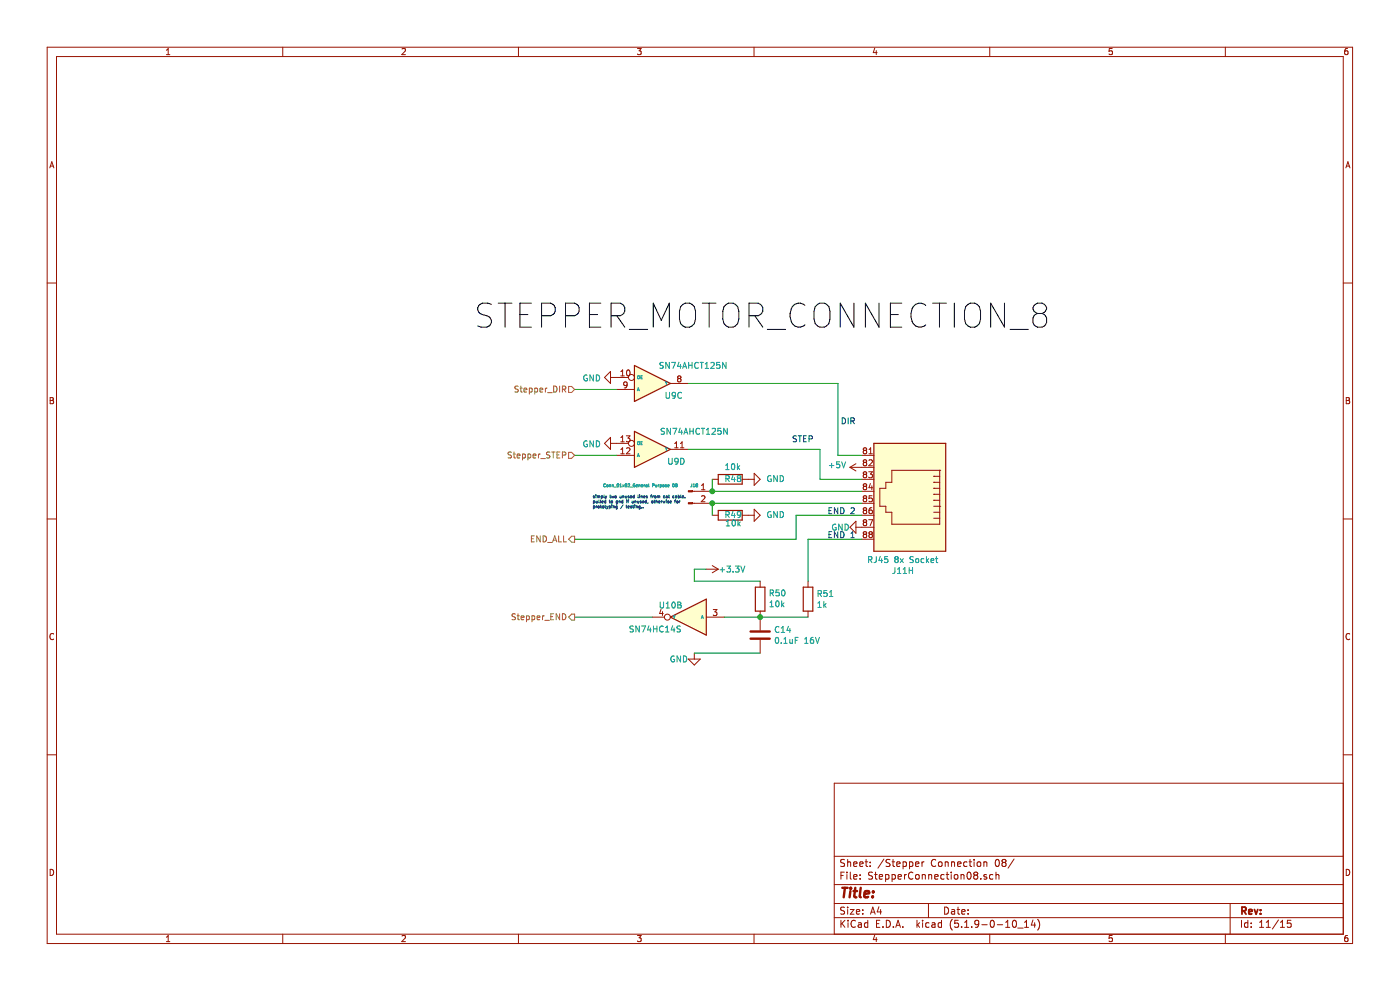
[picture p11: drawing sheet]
<svg xmlns="http://www.w3.org/2000/svg" width="420mm" height="297mm" viewBox="0 0 420 297" stroke-linecap="round" stroke-linejoin="round" font-family="sans-serif">
<path d="M0 0h419.9v296.9h-419.9z" fill-rule="evenodd" fill="#fff" stroke="#fff" stroke-width=".3"/>
<g fill="none" stroke="#981200" stroke-width=".3">
<path d="M14.1 14.1h391.7v268.7h-391.7zM17 17h386v263h-386zM49.9 16.4h1.1M49.9 15l.6-.5v1.9M84.8 14.1v2.9M120.6 14.7l.7-.2 .3 .5-1.1 1.4h1.1M155.5 14.1v2.9M191.2 14.5h1.1l-.6 .7 .6 .2v.8l-.3 .2-.8-.2M226.2 14.1v2.9M262.4 14.4l-.4 1.4h1.1M262.9 15.2v1.2M296.9 14.1v2.9"/>
<path d="M333.7 14.5h-.9l-.1 .9 .9-.1 .1 .9-.3 .2-.7-.2M367.6 14.1v2.9M404.3 14.5l-.6 .1-.2 .4-.1 1 .3 .4 .6-.2v-.9l-.6-.1-.3 .4M14.9 50.3l.7-1.8 .6 1.8M15.1 49.8h.9M403.8 50.3l.6-1.8 .6 1.8M403.9 49.8h.9M14.1 84.8h2.9M403 84.8h2.8M15 119.2h.7l.3 .3-.3 .5 .4 .4-.3 .6h-.8zM183.2 111.3v3.6l-1.8-1.8zM183.2 113.1h5.3"/>
<path d="M185 116.7h5.3M186.2 111.4l.6-.5v1.8M186.2 112.7h1.1M188.1 111l.3-.1a.95 .95 0 0 1 .6 .9 .95 .95 0 0 1-.6 .9l-.4-.7zM188.1 115.2l-.3 .4-.5-.1-.2-.3 .1-.6 .6-.1 .3 .3-.2 1.3-.6 .1M201.1 114.9h5.4M203.6 113.4l-.3-.3 .3-.4h.3l.4 .3-.4 .4M203.6 113.4l-.3 .4v.3l.3 .4 .5-.1 .2-.3v-.3l-.4-.4M203.6 113.4h.3M403.9 119.2h.6l.3 .3-.3 .5 .4 .4-.3 .6h-.7zM15 120h.7M183.2 132.9h5.3"/>
<path d="M183.2 131.1v3.6l-1.8-1.8zM185 136.5h5.3M186.2 136h1.1M186.2 131.1l.6-.5v1.8M186.2 134.7l.6-.5v1.8M186.2 132.4h1.1M187.9 130.6h1.1l-.6 .7 .5 .2 .1 .6-.4 .3-.7-.2M188 134.4l.6-.2 .4 .5-1.1 1.3h1.1M201.1 134.7h5.4M202.4 134.2h1M202.4 132.9l.5-.5v1.8M204.1 134.2h1.1"/>
<path d="M204.1 132.9l.5-.5v1.8M256.8 139l-1.8 1.1M258.6 136.5h3.6M259.3 135l-.3-.4 .3-.4 .6 .2v.4l-.3 .2M259.3 135l-.3 .3v.4l.3 .3 .5-.1 .2-.2-.1-.6-.3-.1M259.3 138.6l-.3-.4 .3-.4 .6 .2v.4l-.3 .2M259.3 138.6l-.3 .3v.4l.3 .3 .5-.1 .2-.2-.1-.6-.3-.1M259.3 135h.3M259.3 138.6h.3M260.7 138l.7-.2 .3 .5-1.1 1.3h1.1M260.7 136h1M260.7 134.7l.5-.5v1.8"/>
<path d="M403.9 120h.6M14.1 155.5h2.9M207.7 147.2h6M207.7 150.8h6M210.4 146.8h1.1M210.4 148.8l.7-.2 .4 .5-1.1 1.3h1.1M210.4 145.5l.6-.5v1.8M213.7 143.7h1.8M213.7 154.4h1.8M222.7 143.7h3.5M222.7 154.4h3.5M226.2 141.9l1.8 1.8-1.8 1.7z"/>
<path d="M226.2 152.6l1.8 1.8-1.8 1.8zM255 140.1h7.2M255 140.1l1.8 1M256.8 158h5.4M256.8 156.2v3.6l-1.8-1.8zM258.6 143.7h3.6M258.6 147.2h3.6M258.6 150.8h3.6M258.6 154.4h3.6M259.3 142.2l-.3-.4 .3-.4 .6 .2v.4l-.3 .2M259.3 142.2l-.3 .3v.4l.3 .3 .5-.1 .2-.2-.1-.6-.3-.1M259.3 145.8l-.3-.4 .3-.4 .6 .2v.4l-.3 .2"/>
<path d="M259.3 145.8l-.3 .3v.4l.3 .3 .5-.1 .2-.2-.1-.6-.3-.1M259.3 149.4l-.3-.4 .3-.4 .6 .2v.4l-.3 .2M259.3 149.4l-.3 .3v.3l.3 .4 .5-.1 .2-.3-.1-.5-.3-.1M259.3 153l-.3-.4 .3-.4 .6 .1v.5l-.3 .2M259.3 153l-.3 .3v.3l.3 .4 .5-.1 .2-.3-.1-.5-.3-.1M259.3 156.5l-.3-.3 .3-.4 .6 .1v.5l-.3 .1M259.3 156.5l-.3 .4v.3l.3 .3h.5l.2-.3-.1-.5-.3-.2M259.3 142.2h.3M259.3 145.8h.3M259.3 149.4h.3M259.3 153h.3M259.3 156.5h.3"/>
<path d="M260.6 141.4h1.1l-.6 .7 .5 .2 .1 .6-.3 .3-.8-.2M260.6 155.8h1.2l-.8 1.7M261.1 144.9l-.4 1.3h1.1M261.6 152.2l-.7 .1-.2 .7 .1 .8 .8 .1 .1-.3-.1-.6-.6-.2-.3 .4M261.6 145.6v1.2M261.6 148.6h-.8l-.1 .8 .7-.1 .3 .3v.4l-.3 .4-.7-.2M267.5 141h14.4v16.1h-14.4v-3.6h-1.7v-1.8h-1.8v-5.4h1.8v-1.8h1.7zM280.1 142.8h.1M280.1 144.5h.1M280.1 146.3h.1M280.1 148.1h.1M280.1 149.9h.1"/>
<path d="M280.1 153.5h1.8M280.1 155.3h1.8M280.1 142.8h1.8M280.1 144.5h1.8M280.1 146.3h1.8M280.1 148.1h1.8M280.1 149.9h1.8M280.1 151.7h1.8M281.9 151.7h.1M281.9 141h.1M403 155.5h2.8M211.9 170.6h3.6"/>
<path d="M213.7 169.5l1.8 1.1M215.5 170.6l-1.8 1.1M228 174.2v1.8M242.4 174.2v1.8M258.6 161.6h3.6M259.3 160.1l-.3-.3 .3-.5 .6 .2v.5l-.3 .1M259.3 160.1l-.3 .4v.3l.3 .3h.5l.2-.3-.1-.5-.3-.2M259.3 160.1h.3M261 160.1l-.3-.3 .3-.5h.4l.3 .4-.3 .4M261 160.1l-.3 .4 .1 .5 .2 .1h.6l.1-.3v-.3l-.3-.4M261 160.1h.4M16.1 190a.82 .82 0 0 0-1.1 .8 .82 .82 0 0 0 1.1 .7"/>
<path d="M195.7 185h3.6M198.3 182.6l-.4 1.3h1.1M198.7 183.3v1.2M206.5 197.5h3.6l-1.8 1.8zM208.3 195.7v1.8M211.9 185h5.4M214 182.7h1.1l-.6 .7 .5 .1 .1 .7-.4 .3-.7-.2M228 183.2v5.7M228 191.8v3.9M242.4 183.2v1.8M404.9 190a.82 .82 0 0 0-1.1 .8 .82 .82 0 0 0 1.1 .7M14.1 226.2h2.9"/>
<path d="M403 234.7h-152.7v45.3M403 226.2h2.8M250.3 256.6h152.7M253.4 257.7l-.8-.1-.4 .4 .2 .5 .9 .4v.6l-.3 .2-.8-.1M254.3 257.6v2.1M254.3 258.5l.3-.2 .5 .1 .1 1.3M256.1 259l1-.2-.1-.4-.6-.1-.3 .3 .1 1h.8M257.9 259l1-.2-.1-.4-.6-.1-.3 .3 .1 1h.8M259.5 258.3h.8M259.8 257.6v1.8l.5 .3M261 259.5v.2M261 258.4v.2"/>
<path d="M265.2 257.5l-1.8 2.7M267 257.7l-.8-.1-.4 .4 .1 .4 1 .5v.6l-.3 .2-.8-.1M267.6 258.3h.8M267.9 257.6v1.8l.5 .3M269 259l1-.2-.1-.4-.6-.1-.3 .3 .1 1h.8M270.9 258.4l.6-.1 .4 .4v.8l-.4 .2-.6-.1M270.9 258.3v2.1M272.9 258.4l.6-.1 .4 .4-.1 .8-.3 .2-.6-.1M272.9 258.3v2.1M274.7 259l1-.2-.1-.4-.6-.1-.3 .3 .1 1h.8M276.6 258.3v1.4M277.2 258.3l-.6 .4"/>
<path d="M280.7 257.8a1 1 0 0 0-1.4 .7 1 1 0 0 0 1 1.2l.4-.2M281.6 258.5l.4-.2 .5 .2 .1 .8-.1 .3-.5 .1-.4-.2zM283.6 258.5l.3-.2 .5 .1 .1 1.3M283.6 258.3v1.4M285.5 258.5l.3-.2 .5 .1 .1 1.3M285.5 258.3v1.4M287.3 259l1-.2-.1-.4-.6-.1-.3 .3 .1 1h.8M290.1 258.4l-.6-.1-.4 .4 .1 .8 .3 .2 .6-.1M290.7 258.3h.8M291 257.6v1.8l.5 .3M292.2 257.6v.2M292.2 258.3v1.4"/>
<path d="M293.2 258.5l.4-.2 .6 .2v1l-.4 .2-.6-.2zM295.2 258.5l.3-.2 .5 .1 .1 1.3M295.2 258.3v1.4M298.8 257.8l.3-.2a1.13 1.13 0 0 1 .7 1 1.13 1.13 0 0 1-.7 1.1l-.5-.8zM301 258.5l-.4 .4 .1 .6 .3 .2h.4l.4-.4v-.4l-.4-.4M301 258.5l-.4-.4 .4-.5h.4l.4 .4-.4 .5M301 258.5h.4M304.2 257.5l-1.8 2.7M15 260.5a.93 .93 0 0 1 1.1 1 .93 .93 0 0 1-1.1 .9zM84.8 280v2.8M155.5 280v2.8M226.2 280v2.8"/>
<path d="M250.3 275h152.7M250.3 270.8h152.7M250.3 265.1h152.7M252.3 262.4h.7M252.3 275.8v2.1M252.6 276.7l.9 1.2M253.3 261.4h-1v2.1M253.4 272l-.8-.1-.4 .4 .2 .5 .9 .4v.6l-.3 .2-.8-.1M253.5 275.8l-1.2 1.2M254.1 261.4v.2M254.1 262.1v1.4M254.3 271.9v.2"/>
<path d="M254.3 272.6v1.4M254.4 275.8v.2M254.4 276.5v1.4M255.1 272.6h1.1l-1.1 1.4h1.1M255.1 261.4v1.8l.3 .3M256.1 262.8l1-.2-.1-.4-.6-.1-.3 .3 .1 1h.8M256.6 276a.84 .84 0 0 0-1.1 0 .84 .84 0 0 0-.2 1 .8 .8 0 0 0 .4 .8 .8 .8 0 0 0 .9-.1M256.9 273.3l1-.2-.1-.4-.6-.1-.3 .3 .1 1h.8M257.5 276.6h.8l.1 1.3M258 263.3v.2M258 262.2v.2M258.4 277l-.7 .1-.3 .3 .3 .5 .7-.1"/>
<path d="M258.8 273.8v.2M258.8 272.7v.2M260.3 276.6l-.6-.1-.4 .4 .1 .8 .3 .2 .6-.1M260.3 275.8v2.1M261.2 274l.6-2.1 .8 2.1M261.3 273.4h1.1M261.8 261.5l-.9-.1-.4 .4 .2 .4 1 .5v.6l-.4 .2-.8-.1M262.4 262.1h.8M262.7 261.4v1.8l.5 .3M263 276.8h.7M263.7 271.8l-.5 1.5h1.3M263.8 262.8l1-.2-.1-.4-.6-.1-.3 .3 .1 1h.8"/>
<path d="M264 275.8h-1v2.1h1M264.2 272.6v1.4M264.9 277.7v.2M265.7 262.2l.6-.1 .4 .4-.1 .8-.3 .2-.6-.1M265.7 262.1v2.1M265.9 275.8a1.07 1.07 0 0 1 1.2 1.1 1.07 1.07 0 0 1-1.2 1zM267.6 262.2l.6-.1 .4 .4-.1 .8-.3 .2-.6-.1M267.6 262.1v2.1M268 277.7v.2M268.7 277.9l.7-2.1 .7 2.1M268.9 277.3h1M269.4 262.8l1-.2-.1-.4-.6-.1-.3 .3 .1 1h.8"/>
<path d="M270.9 277.7v.2M271.4 262.1v1.4M271.9 262.1l-.5 .4M273.9 261.6a1 1 0 0 0-1.4 .7 1 1 0 0 0 1 1.2l.4-.2M274.8 262.3l.3-.2 .6 .2 .1 .8-.2 .3-.5 .1-.3-.2zM275.1 275.8v2.1M275.3 277.1l.6 .8M275.9 276.5l-.8 .8M276.7 262.3l.3-.2 .5 .1 .1 1.3M276.7 262.1v1.4M276.8 275.8v.2M276.8 276.5v1.4"/>
<path d="M278.5 270.8v4.2M278.6 262.3l.3-.2 .5 .1 .1 1.3M278.6 262.1v1.4M278.7 276.6l-.6-.1-.4 .4 .1 .8 .3 .2 .6-.1M279.6 276.6h.8l.1 1.3M280.4 262.8l1-.2-.1-.4-.6-.1-.3 .3 .1 1h.8M280.5 277l-1 .4 .3 .5 .7-.1M282.5 276.6l-.7-.1-.4 .4 .1 .8 .3 .2 .7-.1M282.5 275.8v2.1M283.2 262.2l-.6-.1-.4 .4 .1 .8 .3 .2 .6-.1M283.4 271.9a1.07 1.07 0 0 1 1.2 1 1.07 1.07 0 0 1-1.2 1.1zM283.9 262.1h.7"/>
<path d="M284.1 261.4v1.8l.5 .3M285.4 261.4v.2M285.4 262.1v1.4M285.5 272.7h.8l.1 1.3M285.7 275.5a2.42 2.42 0 0 0 0 3.3M286.4 262.3l.3-.2 .6 .2 .1 .8-.2 .3-.5 .1-.3-.2zM286.4 273.1l-.7 .1-.3 .3 .3 .5 .7-.1M287.1 272.6h.8M287.4 271.9v1.8l.5 .3M287.5 275.8h-1l-.1 1 1-.1 .2 .3-.1 .7-.3 .2-.8-.2M288.3 262.3l.3-.2 .5 .1 .1 1.3M288.3 262.1v1.4"/>
<path d="M288.5 277.7v.2M288.5 273.3l1-.2-.1-.4-.6-.1-.3 .3 .1 1h.8M289.4 277.9h1.2M289.4 276.4l.6-.6v2.1M290.3 261.6l.3-.2a1.13 1.13 0 0 1 .7 1 1.13 1.13 0 0 1-.7 1.1l-.5-.8zM290.4 273.8v.2M290.4 272.7v.2M291.5 277.7v.2M292.5 262.3l-.4-.4 .4-.5h.4l.4 .4-.4 .5M292.5 262.3l-.4 .4 .1 .6 .3 .2h.4l.4-.4v-.4l-.4-.4M292.5 262.3h.4M293.6 276.7l-.4 .4-.6-.1-.2-.3 .2-.8 .6-.1 .4 .4v1.2l-.6 .5h-.4"/>
<path d="M294.2 263.3v.2M294.6 277.1h1.6M296 262.2l-.5-.1-.3 .3v.3l.8 .2v.5h-.8M296.9 280v2.8M297.4 275.9l.2-.1a1.13 1.13 0 0 1 .7 1.1 1.13 1.13 0 0 1-.7 1 1.41 1.41 0 0 1-.2-2zM297.9 262.2l-.6-.1-.4 .4 .1 .8 .3 .2 .6-.1M298.8 262.3l.3-.2 .5 .1 .1 1.3M298.8 261.4v2.1M299.2 277.1h1.6M301.7 277.9h1.2M301.7 276.4l.6-.6v2.1M303.9 276l.3-.2a1.13 1.13 0 0 1 .8 1.1 1.13 1.13 0 0 1-.8 1l-.5-.8z"/>
<path d="M305.3 278.1h1.6M307.4 277.9h1.2M307.4 276.4l.6-.6v2.1M309.9 275.7l-.5 1.5h1.3M310.4 276.5v1.4M311.3 275.5a2.42 2.42 0 0 1 0 3.3M367.6 280v2.8M369 270.8v9.2M372.5 275.8v2.1M374.4 276.6l-.7-.1-.4 .4 .2 .9h.9M374.4 275.8v2.1M375.4 277.7v.2"/>
<path d="M375.4 276.6v.2M377.9 277.9h1.2M377.9 276.4l.6-.6v2.1M379.9 277.9h1.2M379.9 276.4l.6-.6v2.1M383.5 275.7l-1.8 2.7M384.1 277.9h1.2M384.1 276.4l.6-.6v2.1M387.3 275.8h-1.1v1l1-.1 .1 1-.3 .2-.8-.2M403.9 260.5a.93 .93 0 0 1 1 1 .93 .93 0 0 1-1 .9zM49.9 280.9l.6-.5v1.8M49.9 282.2h1.1"/>
<path d="M120.6 280.5l.7-.1 .3 .5-1.1 1.3h1.1M191.2 280.4h1.1l-.6 .7 .6 .1v.8l-.3 .2-.8-.2M262.4 280.3l-.4 1.3h1.1M262.9 281v1.2M333.7 280.4h-.9l-.1 .8 .9-.1 .1 .9-.3 .2-.7-.2M404.3 280.4h-.6l-.2 .4-.1 1 .3 .4 .6-.2v-.9h-.6l-.3 .3"/>
<circle cx="189.4" cy="113.1" r=".9"/>
<circle cx="189.4" cy="132.9" r=".9"/>
<circle cx="200.2" cy="185" r=".9"/>
</g>
<path d="M372.6 273l1-.1 .2-.3-.1-.5-.3-.2h-.8v2.1M373.1 273l.7 1M374.6 273.3l1-.2-.1-.4-.6-.1-.3 .3 .1 1h.8M376.3 272.6l.5 1.4 .5-1.4M378.2 273.8v.2M378.2 272.7v.2" fill="none" stroke="#981200" stroke-width=".54"/>
<g fill="none" stroke="#981200" stroke-width=".72">
<path d="M225.2 191.4h5.7M225.2 189.3h5.7M252.7 266.1h1.6M253.5 266.1l-.4 2.8M255.1 267l-.2 1.9M255.2 266.1v.3M255.2 266.1l.2 .1-.2 .2M256.1 267h1M256.6 266.1l-.3 2.4 .1 .3 .5 .1M258.2 266.1l-.3 2.4 .3 .4M259.3 268l1.4-.3v-.5h-1.1l-.3 1.3 .3 .4 .8-.1M261.8 268.7v.2"/>
<path d="M262 267.2l.1 .1-.2 .1M262 267.2l-.1 .2"/>
</g>
<g fill="#fffecd" stroke="#fffecd" stroke-width=".36">
<path d="M190.3 129.3l10.8 5.4-10.8 5.4z"/>
<path d="M201.1 185l10.8-5.4v10.7z"/>
<path d="M190.3 109.5l10.8 5.4-10.8 5.4z"/>
<path d="M262.2 132.9h21.5v32.3h-21.5z" fill-rule="evenodd"/>
</g>
<path d="M190.3 109.5l10.8 5.4-10.8 5.4zM190.3 129.3l10.8 5.4-10.8 5.4zM262.2 132.9h21.5v32.3h-21.5zM215.5 142.2h7.2v2.9h-7.2zM215.5 153h7.2v2.9h-7.2zM226.6 176h2.9v7.2h-2.9zM241 176h2.8v7.2h-2.8zM201.1 185l10.8-5.4v10.7z" fill="none" stroke="#981200" stroke-width=".36"/>
<g fill="none" stroke="#009596" stroke-width=".3">
<path d="M176.1 112.5a.83 .83 0 0 0-1 .8 .83 .83 0 0 0 1 .8l.1-.7h-.3M178 112.4v1.8l-1-1.8v1.8M178.9 112.4a.9 .9 0 0 1 1 .9 .9 .9 0 0 1-1 .9zM191.2 117.1l.3-.9 .3 .9M191.3 116.9h.4M191.3 112.7h.5l-.1 .8-.4-.1zM192.3 113.1h.3M192.7 112.6h-.4v.9h.4M199 108.7l-.7-.1-.2 .2v.6l.7 .2 .2 .5-.4 .3-.6-.1M199.6 114.4l.3 .5M199.8 117.6v1.5l.4 .3 .5-.1 .2-.2v-1.5M199.9 114.9v.4"/>
<path d="M200.2 114.4l-.3 .5M200.8 108.6v1.8l-1.1-1.8v1.8M201.5 108.6h1.2l-.8 1.8M202.7 118.4l-.4 .3-.5-.1-.2-.2 .1-.6 .6-.2 .4 .3-.1 1-.3 .4-.5 .1M203.7 108.5l-.4 1.3h1.1M204.1 109.2v1.2M204.5 117.8a.79 .79 0 0 0-1.2 .7 .79 .79 0 0 0 1.2 .7M204.8 110.4l.6-1.8 .6 1.8M205 109.9h.8M206.6 108.6v1.8M206.6 109.5h1M207.6 108.6v1.8"/>
<path d="M209.5 108.8a.79 .79 0 0 0-1 .1 .79 .79 0 0 0 0 1.1l.5 .4 .5-.2M210 108.6h1M210.5 108.6v1.8M211.6 110.4h1M211.6 109.1l.5-.5v1.8M213.2 108.8l.7-.2 .4 .5-1.1 1.3h1.1M215.9 108.6h-.9v.9l.7-.2 .3 .3v.5l-.3 .3-.7-.2M217.8 108.6v1.8l-1-1.8v1.8M176.1 132.2a.83 .83 0 0 0-1 .8 .83 .83 0 0 0 1 .8l.1-.6h-.3M178 132.1v1.8l-1-1.8v1.8M178.9 132.1a.9 .9 0 0 1 1 .9 .9 .9 0 0 1-1 .9zM191.2 136.9l.3-.9 .3 .9"/>
<path d="M191.3 136.6h.4M191.3 132.5h.5l-.1 .7-.4-.1zM192.3 132.8h.3M192.7 132.4h-.4v.9h.4M199.4 128.5l-.7-.1-.3 .1 .1 .6 .7 .3 .2 .4-.4 .3h-.7M199.6 134.2l.3 .4M199.9 134.6v.5M200.2 134.2l-.3 .4M200.6 137.3v1.5l.4 .3h.5l.1-.3v-1.5M201.1 128.4v1.7l-1-1.7v1.7M201.8 128.4h1.2l-.7 1.7M203.4 138.1l-.3 .3h-.5l-.2-.3 .1-.6 .6-.2 .3 .4v1l-.3 .4h-.5"/>
<path d="M204.1 128.3l-.5 1.2h1.1M204.2 137.3a.91 .91 0 0 1 1 .9 .91 .91 0 0 1-1 .9zM204.5 129v1.1M205.2 130.1l.5-1.7 .7 1.7M205.3 129.6h.9M207 128.4v1.7M207 129.2h1M208 128.4v1.7M209.9 128.5a.79 .79 0 0 0-1.1 .2 .79 .79 0 0 0 0 1l.5 .4 .6-.1M210.4 128.4h1M210.9 128.4v1.7M211.9 130.1h1"/>
<path d="M211.9 128.9l.5-.5v1.7M213.6 128.5l.7-.1 .4 .5-1.2 1.2h1.2M216.3 128.4h-.9l-.1 .8 .7-.2 .4 .4v.4l-.4 .3-.7-.1M217.7 139.4l.5-.5v1.8M218.2 128.4v1.7l-1.1-1.7v1.7M219.6 139.1l.3-.2a.97 .97 0 0 1 .6 .9 .97 .97 0 0 1-.6 .9l-.5-.6zM221.2 138.9v1.8M221.9 139.6l-.7 .6M248.8 139.5h1.4M249.5 138.8v1.4M251.9 138.4h-.9v.9l.2-.2 .6 .1 .1 .8-.3 .2-.6-.2M252.5 138.4l.6 1.8 .6-1.8"/>
<path d="M181.6 145.1a.4 .4 0 0 0-.5 .3 .4 .4 0 0 0 .5 .4M182.1 145.3l.3 .2-.1 .4-.3-.2zM182.8 145.4l.4-.1v.6M182.8 145.3v.6M183.7 145.4l.3-.1v.6M183.7 145.3v.6M184.2 146h.7M185.2 145.1l.1-.1a.4 .4 0 0 1 .4 .5 .4 .4 0 0 1-.5 .3zM186 145.9h.5M186 145.3l.2-.3v.9M186.8 145.3l.4 .6M187.2 145.3l-.4 .6"/>
<path d="M187.6 145.1l.2-.1a.4 .4 0 0 1 .3 .5 .4 .4 0 0 1-.5 .3zM187.9 145.1h.1M188.4 145.1h.4M188.4 145.1h.1M188.8 145.1h.1M188.9 145.1v.3l-.5 .5h.5M189.1 146h.7M190.4 145.1a.4 .4 0 0 0-.5 .4 .4 .4 0 0 0 .6 .3v-.3h-.2M190.8 145.6l.5-.1-.1-.2-.4 .1 .1 .5h.3M191.6 145.4l.4-.1v.6M191.6 145.3v.6M192.4 145.6l.5-.1-.1-.2-.4 .1 .1 .5h.3"/>
<path d="M193.2 145.3v.6M193.5 145.3l-.3 .2M193.8 145.3h.3l.1 .6M194.2 145.5l-.5 .2 .2 .2h.3M194.6 145l.1 .9M196.2 145.1l-.4-.1v.9M196.2 145.4l-.4 .1M196.2 145.1h.1M196.2 145.4h.1M196.2 145.1v.3M196.7 145.3v.6l.3-.1M197 145.3v.6"/>
<path d="M197.4 145.3v.6M197.7 145.3l-.3 .2M198 145.3l.5 .2-.2 .4h-.3M198 145.3v.9M198.8 145.4l.4-.1v.6l-.4-.1zM199.9 145.3l-.3 .2 .4 .3-.4 .1M200.3 145.6l.5-.1-.1-.2-.4 .1 .1 .5h.3M201.9 145.1l.1-.1a.44 .44 0 0 1 .3 .5 .44 .44 0 0 1-.4 .4zM201.9 145.1h.1M202.6 145.2l.2 .2M202.6 145.2h.1M202.7 145.1l-.1 .1"/>
<path d="M202.7 145.1l.5 .1M202.7 145.1h.1M202.8 145.4l-.2 .2 .2 .3 .4-.2-.2-.3M202.8 145.4h.2M203.2 145.2h.1M203.2 145.2l-.2 .2M207.5 145v.8l-.3 .1M207.9 145.9h.5M207.9 145.3l.3-.3v.9M208.8 145.2l.2 .2M208.8 145.2h.1M209 145.4l-.2 .2 .2 .3 .3-.2-.2-.3"/>
<path d="M209 145.4h.1M209.2 145.1l-.4 .1M209.2 145.1h.1M209.3 145.1v.1M209.3 145.2h.1M209.3 145.2l-.2 .2M217.7 140.7h1M217.8 154.2h.8l.1-.7-.9-.2v1.8M217.8 143.5l.8-.1 .1-.7-.9-.2v1.8M217.9 157.6h1M217.9 156.3l.5-.5v1.8M218.2 143.5l.6 .8"/>
<path d="M218.2 154.2l.6 .9M219.8 156l.2-.2a.97 .97 0 0 1 .6 .9 .97 .97 0 0 1-.6 .9l-.4-.7zM219.9 142.5l-.4 1.2h1.1M219.9 153.2l-.4 1.3h1.1M220.3 143.1v1.2M220.3 153.9v1.2M221.4 140.1l.5 .6M221.4 155.8v1.8M221.5 143.3l-.3-.3 .3-.5h.4l.3 .4-.3 .4M221.5 143.3l-.3 .4 .1 .5 .2 .1h.5l.2-.3v-.3l-.3-.4M221.5 143.3h.4M221.6 156.9l.5 .7"/>
<path d="M222.1 156.4l-.7 .7M222.2 154.1l-.3 .3h-.5l-.1-.9 .6-.2 .3 .4-.1 1-.2 .3-.5 .1M231.3 153.4a.83 .83 0 0 0-1 .8 .83 .83 0 0 0 1 .8l.1-.6h-.4M231.3 142.6a.83 .83 0 0 0-1 .9 .83 .83 0 0 0 1 .8l.1-.7h-.4M233.2 142.5v1.8l-1.1-1.8v1.8M233.2 153.3v1.8l-1.1-1.8v1.8M234 153.3a.9 .9 0 0 1 1.1 .9 .9 .9 0 0 1-1.1 .9zM234 142.5a.9 .9 0 0 1 1.1 .9 .9 .9 0 0 1-1.1 .9zM250.7 157.2a.83 .83 0 0 0-1 .8 .83 .83 0 0 0 1 .8l.2-.7h-.4M252.6 157.1v1.8l-1-1.8v1.8M253.5 157.1a.9 .9 0 0 1 1 .9 .9 .9 0 0 1-1 .9zM216 170.8h1.4"/>
<path d="M216.7 170.1v1.3M218.1 169.7h1.1l-.6 .6 .5 .2 .1 .6-.4 .3-.7-.1M219.9 171.3v.1M220.6 169.7h1.1l-.6 .6 .6 .2v.8l-.3 .1-.8-.1M222.2 169.7l.6 1.7 .6-1.7M231.1 177.7h.8l.1-.7-.9-.2v1.8M231.5 177.7l.6 .9M233.7 176.8h-.8l-.1 .9 .2-.2 .7 .2v.7l-.3 .2-.6-.2M234.7 177l.2-.2a.95 .95 0 0 1 .6 .9 .95 .95 0 0 1-.6 .9l-.4-.7zM245.4 177.9l.9-.1 .1-.6-1-.2v1.8M245.9 177.9l.5 .9M248.1 177h-.9l-.1 .8 .3-.1 .7 .1v.8l-.3 .2-.7-.2"/>
<path d="M248.8 178.8h1.1M248.8 177.5l.5-.5v1.8M260.6 167.7h.8l.1-.7-.9-.2v1.8M261 167.7l.6 .9M262.9 166.8l-.1 1.6-.6 .2M264.1 166.7l-.4 1.3h1M264.5 167.4v1.2M266.3 166.8h-.8l-.1 .9 .6-.2 .4 .4v.4l-.4 .3-.6-.2M268.5 170.1v1.3l-.3 .4-.4 .1M268.8 167.6l-.4-.4 .4-.4 .6 .2v.4l-.3 .2M268.8 167.6l-.4 .3v.4l.4 .3 .5-.1 .2-.2-.1-.6-.3-.1M268.8 167.6h.3"/>
<path d="M269.2 171.9h1.1M269.2 170.6l.6-.5v1.8M270.1 167.4l.9 1.2M271 171.9h1M271 170.6l.5-.5v1.8M271 167.4l-.9 1.2M272.8 170.1v1.8M272.8 170.9h1M273.8 170.1v1.8M274 166.9l-.7-.1-.3 .2v.5l.8 .4 .2 .4-.3 .3-.7-.1M274.8 167.5l.5-.1 .3 .3-.1 .8-.7-.1zM277.2 167.5l-.6-.1-.3 .3 .2 .8h.7"/>
<path d="M277.9 166.8v1.8M278.1 167.9l.5 .7M278.6 167.4l-.7 .7M279.3 168l.9-.1-.1-.4-.6-.1-.2 .3 .1 .8h.7M280.7 167.4h.6M280.9 166.8v1.6l.4 .2M190 187.7l-.7-.1-.3 .2v.5l.8 .3 .2 .5-.3 .3-.7-.1M191.8 187.6v1.8l-1-1.8v1.8M192.5 187.6h1.2l-.8 1.8M194.7 187.5l-.4 1.3h1.1M195.1 188.2v1.2M196 187.6v1.8"/>
<path d="M196 188.5h1.1M197.1 187.6v1.8M198.1 180.4v1.5l.3 .3h.3l.4-.3v-1.5M199 187.8a.79 .79 0 0 0-1.2 .7 .79 .79 0 0 0 1.2 .7M199.6 189.4h1.1M199.6 188.1l.6-.5v1.8M199.9 182.2h1M199.9 180.9l.5-.5v1.8M201.7 180.6l.3-.2a.95 .95 0 0 1 .6 .9 .95 .95 0 0 1-.6 .9l-.5-.7zM201.8 187.5l-.4 1.3h1.1M202 184.4l.3 .5M202.2 188.2v1.2"/>
<path d="M202.3 184.9v.4M202.3 196.7a.83 .83 0 0 0-1.1 .8 .83 .83 0 0 0 1.1 .8l.1-.7h-.4M202.6 184.4l-.3 .5M203.3 180.4l.9 .2 .1 .3-.4 .4 .5 .3-.2 .5-.9 .1zM203.3 181.3h.6M204.1 187.7l-.7-.1-.2 .2v.6l.8 .3 .1 .4-.3 .3-.7-.1M204.2 196.6v1.8l-1.1-1.8v1.8M205 196.6a.9 .9 0 0 1 1 .9 .9 .9 0 0 1-1 .9zM210.4 185.3l.3-.9 .3 .9M210.5 185.1h.4M231 180.6l.5-.5v1.8M231 181.9h1"/>
<path d="M232.8 191.2l.2-.2a.95 .95 0 0 1 .6 .9 .95 .95 0 0 1-.6 .9l-.4-.7zM232.9 180.2l.2-.1a.97 .97 0 0 1 .6 .9 .97 .97 0 0 1-.6 .9l-.4-.7zM233.7 187.9a.79 .79 0 0 0-1.1 .7 .79 .79 0 0 0 1.1 .8M234.4 189.5h1M234.4 188.3l.5-.5v1.7M234.4 192.6v.2M234.5 180.1v1.8M234.7 181.2l.5 .7M235.2 192.8h1M235.2 191.5l.5-.5v1.8M235.2 180.7l-.7 .7M236.5 187.7l-.4 1.2h1.1"/>
<path d="M237 188.4v1.1M237 191.6v1.1l.7-.1M237.7 191.6v1.2M238.6 191.9h.6M239.4 191h-.8v1.8M241.4 192.8h1M241.4 191.5l.5-.5v1.8M244 191h-.4a1.12 1.12 0 0 0-.1 1.8l.5-.1 .1-.6-.3-.4h-.3l-.4 .4M244.6 191l.6 1.8 .6-1.8M245.4 182h1M245.4 180.7l.5-.5v1.8M247.2 180.2v1.8"/>
<path d="M247.3 181.4l.5 .6M247.8 180.9l-.6 .6"/>
</g>
<g fill="#981200" stroke="#981200" stroke-width=".3">
<path d="M206.5 150.7h1.2v.3h-1.2z" fill-rule="evenodd"/>
<path d="M206.5 147.1h1.2v.3h-1.2z" fill-rule="evenodd"/>
</g>
<path d="M172.4 116.7h12.6M206.5 114.9h44.9v21.6h7.2M172.4 136.5h12.6M206.5 134.7h39.5v9h12.6M213.7 143.7v3.5h44.9M258.6 154.4h-19.8v7.2h-66.4M258.6 150.8h-44.9v3.6M211.9 170.6h-3.6v3.6h19.7M258.6 161.6h-16.2v12.6M172.4 185h23.3M208.3 195.7h19.7M217.3 185h25.1" fill="none" stroke="#009300" stroke-width=".3"/>
<g fill="none" stroke="#969400" stroke-width=".3">
<path d="M155.5 115.8l-.7-.1-.3 .2v.5l.8 .4 .2 .4-.4 .3-.6-.1M156 116.3h.7M156.3 115.7v1.6l.4 .2M157.2 116.9l.9-.1-.2-.4-.5-.1-.2 .3 .1 .8h.6M158.8 116.4l.5-.1 .4 .3-.2 .8h-.7M158.8 116.3v1.8M160.4 116.4l.6-.1 .3 .3-.2 .8h-.7M160.4 116.3v1.8M162 116.9l.8-.1v-.4l-.6-.1-.2 .3 .1 .8h.7M163.6 116.3v1.2M164.1 116.3l-.5 .3M164.3 117.7h1.4"/>
<path d="M166.1 115.7a.9 .9 0 0 1 1 .9 .9 .9 0 0 1-1 .9zM167.9 115.7v1.8M168.7 116.6l1-.1v-.6l-1-.2v1.8M169.1 116.6l.7 .9M170.6 115.8h.9l.9 .9-.9 .9h-.9zM153.4 135.6l-.7-.1-.2 .1 .1 .7 .7 .3 .1 .3-.3 .4-.7-.1M154 136.1h.6M154.2 135.5v1.5l.4 .3M155.1 136.6l.9-.1-.1-.4h-.5l-.3 .2 .1 .9h.7M156.8 136.1h.5l.3 .3-.2 .8h-.6M156.8 136.1v1.8M158.4 136.1h.5l.3 .3-.1 .8h-.7"/>
<path d="M158.4 136.1v1.8M159.9 136.6l.9-.1-.1-.4h-.5l-.3 .2 .1 .9h.7M161.5 136.1v1.2M162.1 136.1l-.6 .3M162.2 137.4h1.4M165 135.6l-.7-.1-.3 .1v.5l.8 .4 .2 .4-.4 .4-.7-.1M165.5 135.5h1M166 135.5v1.8M167.1 136.3h.6M168 135.5h-.9v1.8h.9M168.7 136.4l1-.1v-.7l-1-.1v1.8M170.6 135.6h.9l.9 .9-.9 .9h-.9z"/>
<path d="M159.4 161.5h.6M160.3 160.6h-.9v1.8h.9M162.1 160.6v1.8l-1.1-1.8v1.8M162.9 160.6a.9 .9 0 0 1 1 .9 .9 .9 0 0 1-1 .9zM164.3 162.6h1.4M165.8 162.4l.6-1.8 .6 1.8M166 161.9h.9M167.6 160.6v1.8h.9M169.1 160.6v1.8h.8M170.6 161.6l.9-.9h.9v1.8h-.9zM154.6 184.1l-.6-.2-.3 .2v.5l.8 .4 .1 .4-.3 .3h-.7M155.1 184.6h.7"/>
<path d="M155.4 183.9v1.6l.4 .2M156.3 185.1l.9-.1-.1-.4h-.5l-.3 .2 .1 .9h.7M157.9 184.6h.6l.3 .3-.2 .8h-.7M157.9 184.6v1.8M159.6 184.6h.5l.3 .3-.1 .8h-.7M159.6 184.6v1.8M161.1 185.1l.9-.1-.1-.4h-.5l-.3 .2 .1 .9h.7M162.8 184.6v1.1M163.3 184.6l-.5 .3M163.4 185.9h1.4M165.2 184.8h.6M166.1 183.9h-.9v1.8h.9"/>
<path d="M167.9 183.9v1.8l-1-1.8v1.8M168.7 183.9a.91 .91 0 0 1 1.1 .9 .91 .91 0 0 1-1.1 .9zM171.5 184.1h.9v1.7h-.9l-.9-.8z"/>
</g>
<g fill="none" stroke="#000" stroke-width=".3">
<path d="M147.4 91.2l-1-.3h-1.7a1.74 1.74 0 0 0-1.4 1.7 1.74 1.74 0 0 0 1.4 1.7 2.6 2.6 0 0 1 2.7 1.7 1.87 1.87 0 0 1-1.3 2h-1.8l-1-.3M149.5 90.9h4.1M151.5 90.9v7.1M156 94.3h2.4M159.4 90.9h-3.4v7.1h3.4M162.5 94.6h2.7a1.96 1.96 0 0 0 1.4-1.9 1.96 1.96 0 0 0-1.4-1.8h-2.7v7.1M169.7 94.6h2.7a1.96 1.96 0 0 0 1.4-1.9 1.96 1.96 0 0 0-1.4-1.8h-2.7v7.1M176.8 94.3h2.4M180.2 90.9h-3.4v7.1h3.4M183.3 94.6h2.8a1.96 1.96 0 0 0 1.4-1.9 1.96 1.96 0 0 0-1.4-1.8h-2.8v7.1M185.1 94.6l2.3 3.4M188.8 98.7h5.5"/>
<path d="M196 98v-7.1l2.4 5.1 2.4-5.1v7.1M204.2 91.9a2.41 2.41 0 0 1 2.8-1 2.41 2.41 0 0 1 1.7 2.4v2.3a2.41 2.41 0 0 1-2.5 2.5 2.41 2.41 0 0 1-2.4-2.5v-2.3zM210.7 90.9h4.1M212.7 90.9v7.1M217.2 91.9a2.41 2.41 0 0 1 2.8-1 2.41 2.41 0 0 1 1.7 2.4v2.3a2.41 2.41 0 0 1-2.5 2.5 2.41 2.41 0 0 1-2.4-2.5v-2.3zM224.7 94.6h2.7a1.94 1.94 0 0 0 1.5-1.9 1.94 1.94 0 0 0-1.5-1.8h-2.7v7.1M226.4 94.6l2.4 3.4M230.2 98.7h5.5M241.5 91.5a2.48 2.48 0 0 0-4.1 1.1 4.5 4.5 0 0 0 1 5.1 2.5 2.5 0 0 0 3.1-.3M244.6 91.9a2.38 2.38 0 0 1 2.7-1 2.38 2.38 0 0 1 1.7 2.4v2.3a2.38 2.38 0 0 1-1.7 2.4 2.38 2.38 0 0 1-2.7-1l-.4-1.4v-2.3zM256.2 90.9v7.1l-4.1-7.1v7.1M263.7 90.9v7.1l-4.1-7.1v7.1"/>
<path d="M267.1 94.3h2.4M270.5 90.9h-3.4v7.1h3.4M277.7 91.5a2.48 2.48 0 0 0-4.1 1.1 3.8 3.8 0 0 0 2.1 5.4h.6l1.4-.6M279.8 90.9h4.1M281.8 90.9v7.1M286.3 90.9v7.1M289.7 91.9a2.41 2.41 0 0 1 2.8-1 2.41 2.41 0 0 1 1.7 2.4v2.3a2.41 2.41 0 0 1-2.4 2.5 2.41 2.41 0 0 1-2.5-2.5v-2.3zM301.3 90.9v7.1l-4.1-7.1v7.1M303 98.7h5.5M311.3 93.9l-1.1 .7-.3 .7v1.4l.3 .7 1.1 .6h1.3l.7-.3 .7-1v-1.4l-.7-1-.7-.4M311.3 93.9a1.55 1.55 0 0 1-1.4-1.5 1.55 1.55 0 0 1 1.4-1.5h1.3a1.55 1.55 0 0 1 1.4 1.5 1.55 1.55 0 0 1-1.4 1.5M311.3 93.9h1.3"/>
</g>
<g fill="none" stroke="#0327cd" stroke-width=".3">
<path d="M239 130.7l-.7-.1-.3 .2v.5l.8 .4 .2 .4-.4 .3-.7-.1M239.5 130.6h1M240 130.6v1.8M241.1 131.5h.6M241.9 130.6h-.8v1.8h.8M242.7 131.5l1-.1v-.6l-1-.2v1.8M252.6 125.2a.9 .9 0 0 1 1.1 .9 .9 .9 0 0 1-1.1 .9zM254.4 125.2v1.8M255.3 126.2l.9-.2v-.6l-.9-.2v1.8M255.7 126.2l.6 .8M178 150.7h.4v-.5h-.4v.8M178 151.7v.9"/>
<path d="M178 151.7l.5 .1-.1 .4h-.4M178.3 148.7l-.3 .1 .4 .3M178.4 149.1l-.4 .1M178.4 149.1h.1M178.8 148.4h.1M178.8 148.6v.6M178.8 150.2l.1 .5h.3M178.8 151.7v.5M179.1 151.7l-.3 .1M179.2 148.7l.4 .1M179.2 148.6v.6M179.2 150.2v.5"/>
<path d="M179.6 148.8l.3-.1 .1 .5M179.6 148.8v.4M179.7 149.8l.1 .9M179.7 151.7l-.4 .1v.3l.4 .1M179.7 151.7h.1M179.8 151.7v.5M179.8 152.2h-.1M180.1 151.7h.3M180.1 149.8l.1 .9M180.2 151.3v.8l.2 .1M180.4 149.2l.4-.1v-.4h-.4v.8M180.6 150.4h.4l-.1-.2-.3 .1v.4h.3"/>
<path d="M180.7 151.7h.4v.5h-.4zM181.2 148.3l.1 .9M181.4 151.7h.4M181.5 151.3v.8l.3 .1M181.6 148.6l.2 .6M181.8 150.2l-.5 .1 .1 .4h.4M181.8 149.8v.9M181.8 149.2l-.2 .3M182 151.7l.2 .5M182 148.6l-.2 .6M182.2 152.2l-.2 .4M182.4 151.7l-.2 .5"/>
<path d="M182.7 151.7l.5 .1-.1 .4h-.4M182.7 150.2h.4M182.7 151.7v.9M182.9 149.8v.8l.2 .1M182.9 148.6h.4M183 148.3v.8l.3 .1M183.4 150.7l.1-.5h.3v.5M183.4 150.7h.1M183.4 150.7h.3M183.5 148.6l.1 .6 .2-.4 .2 .4 .2-.6M183.5 151.4h.1M183.5 151.7v.5"/>
<path d="M183.8 150.7h-.1M184 151.7l.4 .1v.4M184 151.7v.5M184.5 149.1l.1-.5 .3 .1v.4M184.5 149.1v.1M184.5 149.2h.3M184.9 149.1l-.1 .1M185.2 151.7l-.5 .1 .1 .4h.4M185.2 151.7v.7l-.4 .1M185.3 150.7h-.4v-.5h.4v.7l-.4 .1M185.7 150.2v.5M185.7 150.2h.1"/>
<path d="M185.8 150.2l.3 .1v.4M185.8 150.2h-.1M186 148.6v.6l.4-.1M186.4 148.6v.6M186.5 150.7h.1M186.5 150.7h.4M186.8 148.6v.6M186.9 148.7h.2l.1 .5M186.9 148.7h-.1M186.9 150.2h-.4v.5M186.9 149.8v.9M186.9 151.3l-.7 1.1"/>
<path d="M187.6 148.6v.6l.4-.1M187.8 151.7h.3M187.9 151.3v.8l.2 .1M188 148.6v.6M188 149.9h.1M188 150.2v.5M188.3 150.2h.3M188.4 151.9h.4v-.2l-.4 .1v.4h.4M188.6 149.8l-.2 .2v.7M188.7 148.7l-.3 .1 .4 .3M188.8 149.1l-.4 .1M188.8 149.1h.1"/>
<path d="M189.1 148.9h.4v-.2l-.4 .1 .1 .4h.3M189.2 151.8l.3 .3M189.2 151.8h.1M189.5 151.7l-.3 .1M189.5 152.1l-.3 .1M189.5 152.1h.1M189.6 150.2l.1 .5h.3M189.8 151.7h.3M189.9 151.3v.8l.2 .1M190 150.2v.5M190.3 148.7l-.4 .1v.3l.4 .1M190.3 148.3v.9"/>
<path d="M190.4 151.4h.1M190.4 150.2h.4v.5M190.4 150.2v.5M190.4 151.7v.5M190.9 151.7v.5M190.9 151.7h.3v.5M190.9 151.7h.1M191.2 150.2v.4l.4 .1M191.4 148.3l.2 .9M191.6 150.2v.5M191.6 150.7h.1M191.7 151.7v.5"/>
<path d="M191.7 152.5h.3M191.7 152.2h.1M191.7 151.7h.4M191.7 152.2h.4M191.7 151.7h.1M191.8 148.4h.1M191.9 148.4h.1M191.9 148.6v.6M192 152.4v.1M192.1 151.7l-.1 .7M192.3 148.7h.4v.5M192.3 148.6v.6"/>
<path d="M192.3 150.2l-.3 .1 .4 .3M192.4 150.6l-.4 .1M192.4 150.6h.1M192.5 152.2h.1M192.7 150.4h.5l-.1-.2-.4 .1 .1 .4h.3M193 152.2h-.1M193.4 148.6l-.3 .1v.4l.4 .1M193.4 148.6l.1 .1M193.5 148.7v.2h-.4M193.9 150.2l-.4 .1 .1 .4h.3M193.9 149.8v.9M194.2 148.7l-.3 .1 .4 .3"/>
<path d="M194.3 149.1l-.4 .1M194.3 149.1h.1M194.4 150.7l-.1 .2M195.2 148.6h.3M195.5 150.2h.4l-.1 .5h-.3zM195.5 148.3l-.2 .2v.7M195.8 148.6v.6M196.1 148.6l-.3 .2M196.2 150.2h.3M196.3 149.8v.8l.2 .1M196.4 148.7h.4l-.1 .5-.3-.1zM196.8 150.2h.4v.5"/>
<path d="M196.8 149.8v.9M197.2 148.7l.4 .1M197.2 148.6v.6M197.6 148.8l.3-.1 .1 .5M197.6 150.4h.4v-.2l-.4 .1v.4h.4M197.6 148.8v.4M198.4 150.2v.5M198.5 150.2l-.1 .1M198.6 150.2h.1M198.6 150.2h-.1M198.8 150.2l.2 .5 .2-.4 .2 .4 .1-.5M199.5 148.7l-.5 .1 .1 .4h.4"/>
<path d="M199.9 148.7h.3v.5M199.9 149.9h.1M199.9 150.2v.5M200.2 148.9l-.4 .1 .4 .2M200.5 148.6h.4M200.6 150.2l-.3 .1 .3 .3M200.6 148.3v.8l.3 .1M200.6 150.6h.1M200.6 150.6l-.3 .1M201 150.2v.5h.4M201.1 150.2l.3 .2h-.4M201.1 150.2h-.1"/>
<path d="M202.2 148.7l-.4 .1 .1 .4h.3M202.4 150.2h.3M202.6 148.7h.4v.5M202.7 149.8l-.2 .2v.7M203 148.9l-.4 .1 .1 .2h.3M203 150.2l.4 .1-.1 .4h-.3zM203 150.7h.1M203.4 148.7l.5 .1-.1 .4h-.4M203.4 148.3v.9M203.8 150.2v.5M204.1 150.2l-.3 .1M204.2 148.3l.2 .9"/>
<path d="M204.7 148.9h.4v-.2l-.4 .1v.4h.4M205.5 149.1v.1M248.7 153h.6M249.6 159.3h-.9v1.8h.9M249.6 152.2h-.9v1.8h.9M251.4 152.2v1.8l-1.1-1.8v1.8M251.4 159.3v1.8l-1.1-1.8v1.8M252.2 159.3a.9 .9 0 0 1 1 .9 .9 .9 0 0 1-1 .9zM252.2 152.2a.9 .9 0 0 1 1 .9 .9 .9 0 0 1-1 .9zM255.3 159.8l.5-.5v1.8M255.3 152.3l.6-.1 .4 .5-1.1 1.3h1.1M248.7 160.2h.6"/>
<path d="M255.3 161.1h1"/>
</g>
<g fill="#009300" stroke="#009300" stroke-width=".3">
<circle cx="228" cy="185" r=".72"/>
<circle cx="213.7" cy="147.2" r=".72"/>
<circle cx="213.7" cy="150.8" r=".72"/>
</g>
</svg>
